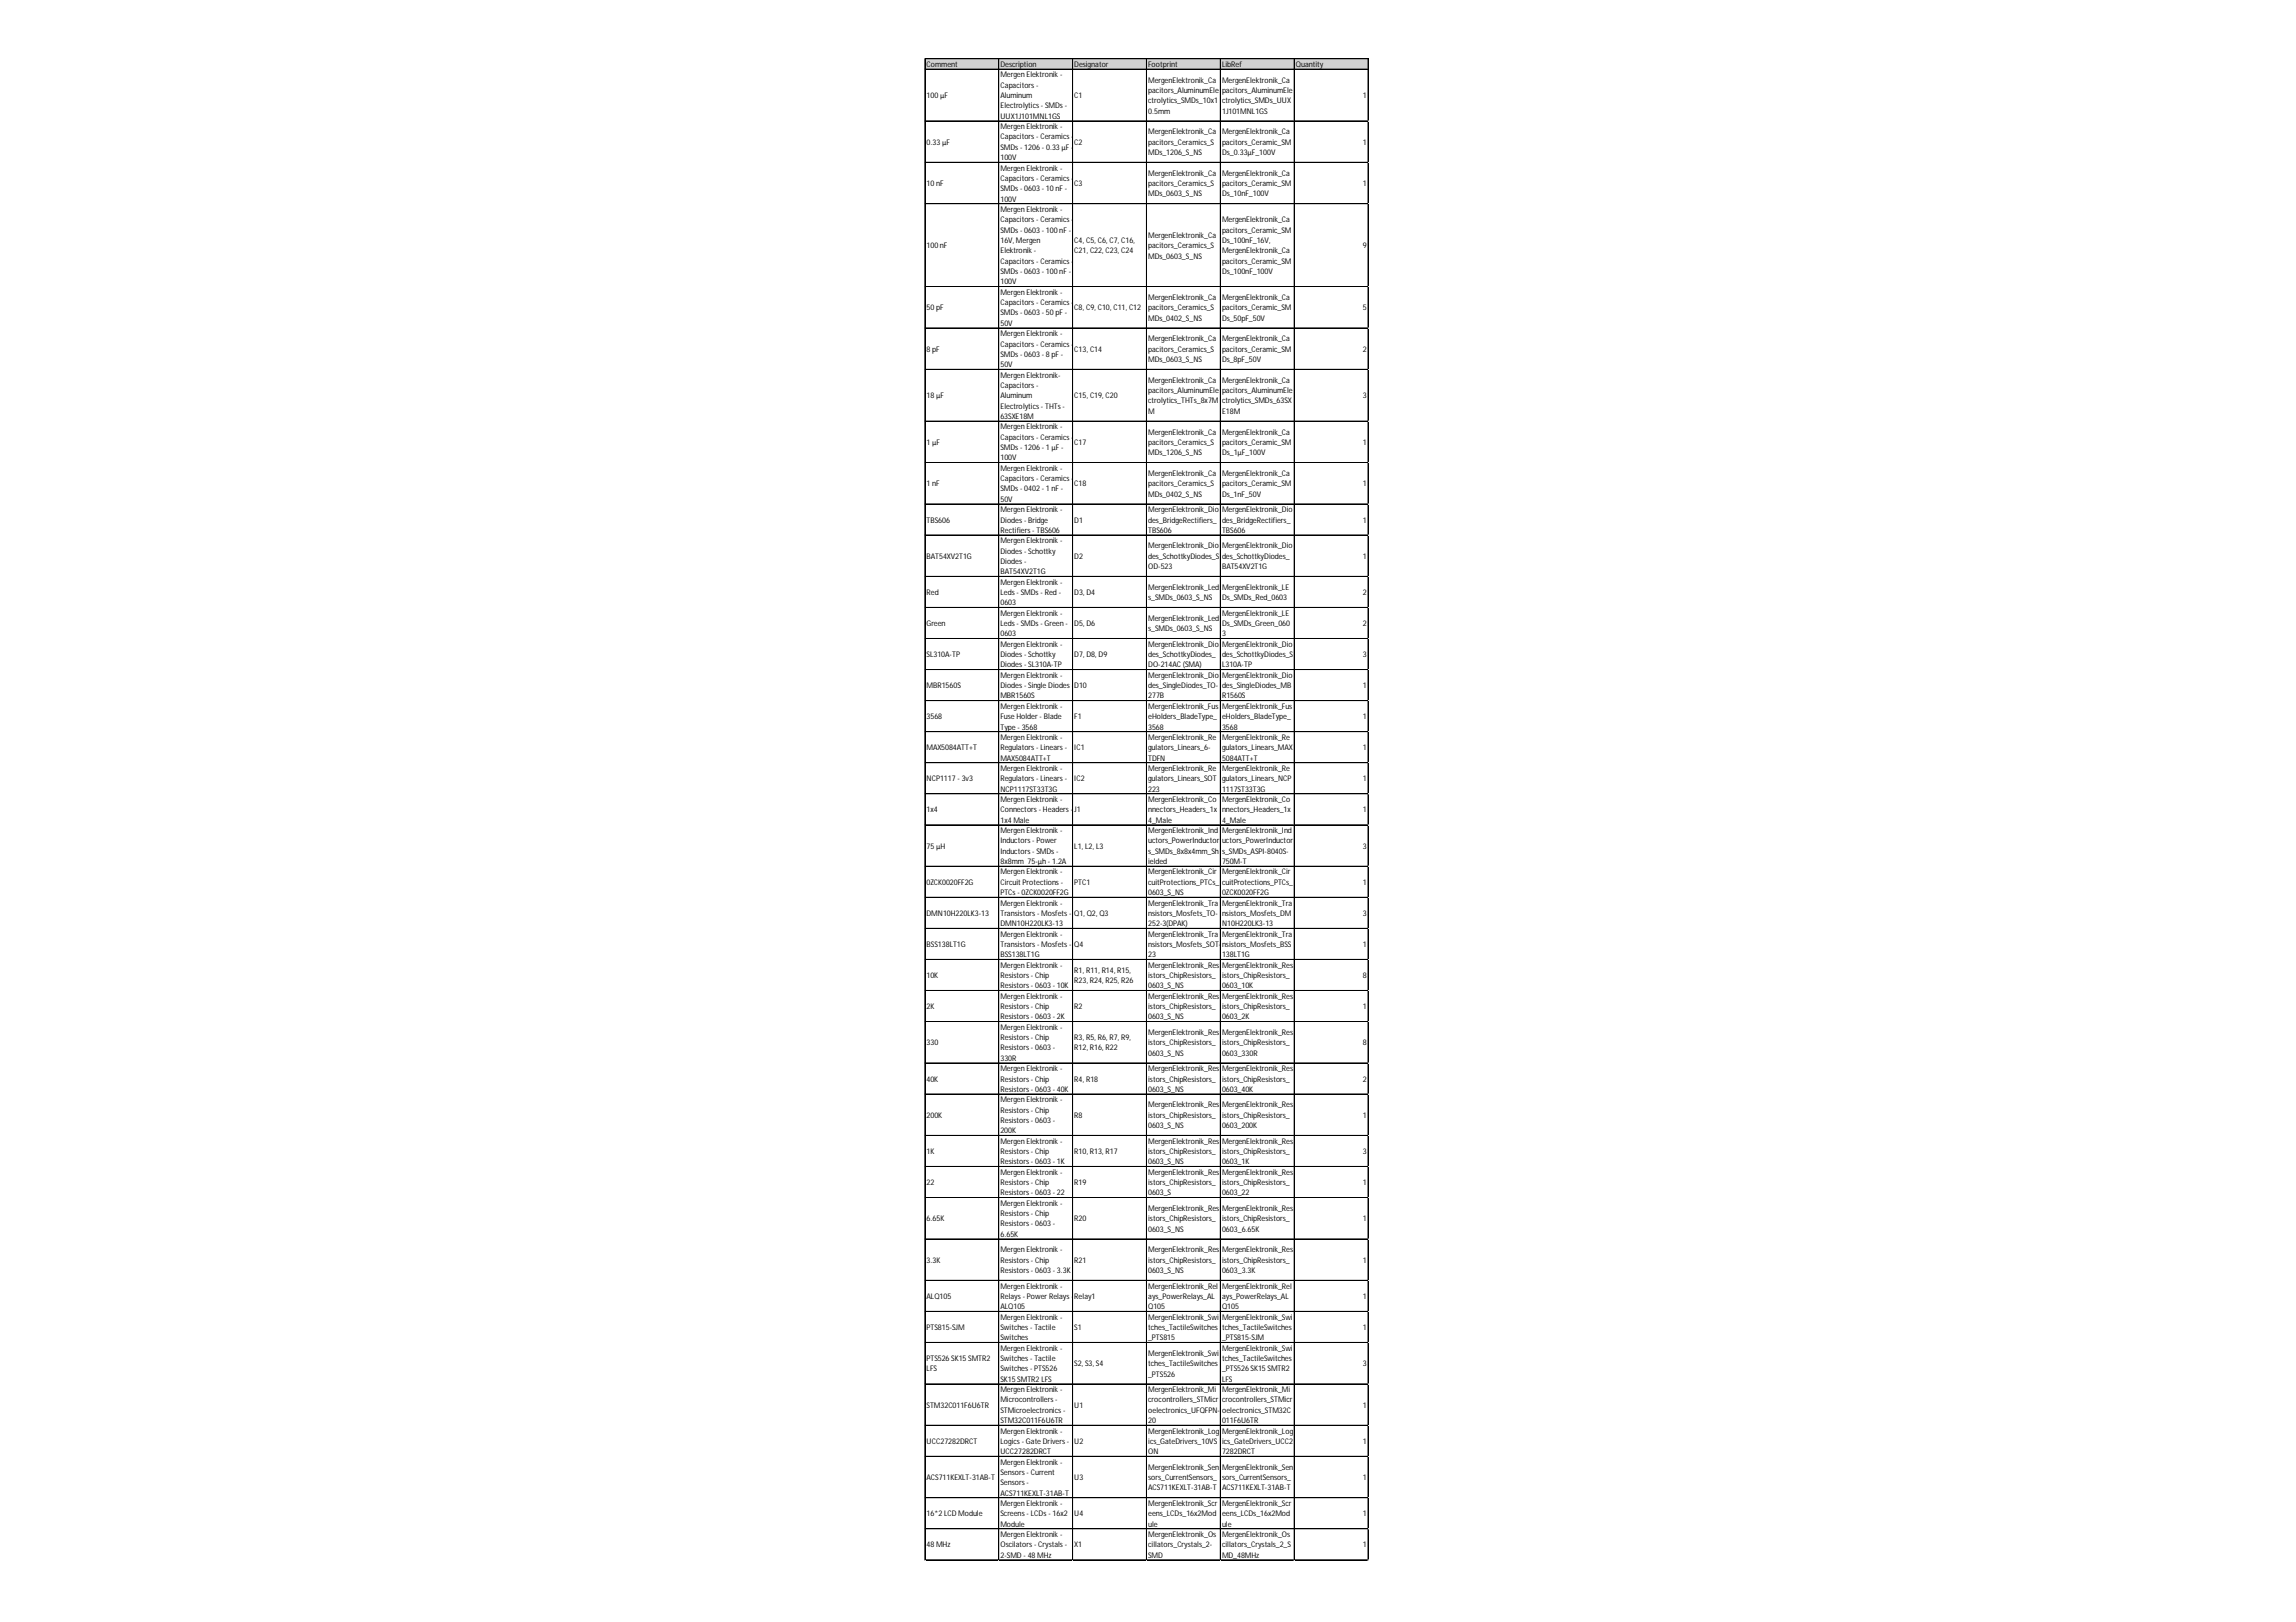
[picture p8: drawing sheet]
<svg xmlns="http://www.w3.org/2000/svg" width="297mm" height="210mm" viewBox="0 0 297 210" stroke-linecap="round" stroke-linejoin="round" font-family="sans-serif">
<defs><g id="words">
<g font-size="1">
<text x="119.9" y="8.7">Comment</text>
<text x="129.4" y="8.7">Description</text>
<text x="129.4" y="10">Mergen Elektronik-</text>
<text x="129.4" y="11.4">Capacitors -</text>
<text x="139" y="8.7">Designator</text>
<text x="148.5" y="8.7">Footprint</text>
<text x="148.5" y="10.7">MergenElektronik_Ca</text>
<text x="158.1" y="8.7">LibRef</text>
<text x="158.1" y="10.7">MergenElektronik_Ca</text>
<text x="167.7" y="8.7">Quantity</text>
<text x="119.9" y="12.7">100µF</text>
<text x="129.4" y="12.7">Aluminum</text>
<text x="129.4" y="14">Electrolytics -SMDs -</text>
<text x="129.4" y="15.4">UUX1J101MNL1GS</text>
<text x="129.4" y="16.7">Mergen Elektronik-</text>
<text x="139" y="12.7">C1</text>
<text x="148.5" y="12">pacitors_AluminumEle</text>
<text x="148.5" y="13.4">ctrolytics_SMDs_10x1</text>
<text x="148.5" y="14.7">0.5mm</text>
<text x="148.5" y="17.4">MergenElektronik_Ca</text>
<text x="158.1" y="12">pacitors_AluminumEle</text>
<text x="158.1" y="13.4">ctrolytics_SMDs_UUX</text>
<text x="158.1" y="14.7">1J101MNL1GS</text>
<text x="158.1" y="17.4">MergenElektronik_Ca</text>
<text x="176.3" y="12.7">1</text>
<text x="119.9" y="18.7">0.33µF</text>
<text x="129.4" y="18.1">Capacitors - Ceramics -</text>
<text x="129.4" y="19.4">SMDs -1206 -0.33µF-</text>
<text x="129.4" y="20.7">100V</text>
<text x="129.4" y="22.1">Mergen Elektronik-</text>
<text x="129.4" y="23.4">Capacitors - Ceramics -</text>
<text x="139" y="18.7">C2</text>
<text x="148.5" y="18.7">pacitors_Ceramics_S</text>
<text x="148.5" y="20.1">MDs_1206_S_NS</text>
<text x="148.5" y="22.7">MergenElektronik_Ca</text>
<text x="158.1" y="18.7">pacitors_Ceramic_SM</text>
<text x="158.1" y="20.1">Ds_0.33µF_100V</text>
<text x="158.1" y="22.7">MergenElektronik_Ca</text>
<text x="176.3" y="18.7">1</text>
<text x="119.9" y="24.1">10 nF</text>
<text x="129.4" y="24.7">SMDs -0603 -10 nF-</text>
<text x="129.4" y="26.1">100V</text>
<text x="129.4" y="27.4">Mergen Elektronik-</text>
<text x="129.4" y="28.8">Capacitors - Ceramics -</text>
<text x="139" y="24.1">C3</text>
<text x="148.5" y="24.1">pacitors_Ceramics_S</text>
<text x="148.5" y="25.4">MDs_0603_S_NS</text>
<text x="158.1" y="24.1">pacitors_Ceramic_SM</text>
<text x="158.1" y="25.4">Ds_10nF_100V</text>
<text x="158.1" y="28.8">MergenElektronik_Ca</text>
<text x="176.3" y="24.1">1</text>
<text x="119.9" y="32.1">100 nF</text>
<text x="129.4" y="30.1">SMDs -0603 -100 nF-</text>
<text x="129.4" y="31.4">16V, Mergen</text>
<text x="129.4" y="32.8">Elektronik-</text>
<text x="129.4" y="34.1">Capacitors - Ceramics -</text>
<text x="129.4" y="35.5">SMDs -0603 -100 nF-</text>
<text x="139" y="31.4">C4, C5, C6, C7, C16,</text>
<text x="139" y="32.8">C21, C22, C23, C24</text>
<text x="148.5" y="30.8">MergenElektronik_Ca</text>
<text x="148.5" y="32.1">pacitors_Ceramics_S</text>
<text x="148.5" y="33.5">MDs_0603_S_NS</text>
<text x="158.1" y="30.1">pacitors_Ceramic_SM</text>
<text x="158.1" y="31.4">Ds_100nF_16V,</text>
<text x="158.1" y="32.8">MergenElektronik_Ca</text>
<text x="158.1" y="34.1">pacitors_Ceramic_SM</text>
<text x="158.1" y="35.5">Ds_100nF_100V</text>
<text x="176.3" y="32.1">9</text>
<text x="119.9" y="40.2">50 pF</text>
<text x="129.4" y="36.8">100V</text>
<text x="129.4" y="38.1">Mergen Elektronik-</text>
<text x="129.4" y="39.5">Capacitors - Ceramics -</text>
<text x="129.4" y="40.8">SMDs -0603 -50 pF-</text>
<text x="139" y="40.2">C8, C9, C10, C11, C12</text>
<text x="148.5" y="38.8">MergenElektronik_Ca</text>
<text x="148.5" y="40.2">pacitors_Ceramics_S</text>
<text x="148.5" y="41.5">MDs_0402_S_NS</text>
<text x="158.1" y="38.8">MergenElektronik_Ca</text>
<text x="158.1" y="40.2">pacitors_Ceramic_SM</text>
<text x="158.1" y="41.5">Ds_50pF_50V</text>
<text x="176.3" y="40.2">5</text>
<text x="119.9" y="45.5">8 pF</text>
<text x="129.4" y="42.2">50V</text>
<text x="129.4" y="43.5">Mergen Elektronik-</text>
<text x="129.4" y="44.8">Capacitors - Ceramics -</text>
<text x="129.4" y="46.2">SMDs -0603 -8 pF-</text>
<text x="129.4" y="47.5">50V</text>
<text x="139" y="45.5">C13, C14</text>
<text x="148.5" y="44.2">MergenElektronik_Ca</text>
<text x="148.5" y="45.5">pacitors_Ceramics_S</text>
<text x="148.5" y="46.9">MDs_0603_S_NS</text>
<text x="158.1" y="44.2">MergenElektronik_Ca</text>
<text x="158.1" y="45.5">pacitors_Ceramic_SM</text>
<text x="158.1" y="46.9">Ds_8pF_50V</text>
<text x="176.3" y="45.5">2</text>
<text x="119.9" y="51.5">18µF</text>
<text x="129.4" y="48.9">Mergen Elektronik-</text>
<text x="129.4" y="50.2">Capacitors -</text>
<text x="129.4" y="51.5">Aluminum</text>
<text x="129.4" y="52.9">Electrolytics - THTs -</text>
<text x="139" y="51.5">C15, C19, C20</text>
<text x="148.5" y="49.5">MergenElektronik_Ca</text>
<text x="148.5" y="50.9">pacitors_AluminumEle</text>
<text x="148.5" y="52.2">ctrolytics_THTs_8x7M</text>
<text x="148.5" y="53.6">M</text>
<text x="158.1" y="49.5">MergenElektronik_Ca</text>
<text x="158.1" y="50.9">pacitors_AluminumEle</text>
<text x="158.1" y="52.2">ctrolytics_SMDs_63SX</text>
<text x="158.1" y="53.6">E18M</text>
<text x="176.3" y="51.5">3</text>
<text x="119.9" y="57.6">1 µF</text>
<text x="129.4" y="54.2">63SXE18M</text>
<text x="129.4" y="55.6">Mergen Elektronik-</text>
<text x="129.4" y="56.9">Capacitors - Ceramics -</text>
<text x="129.4" y="58.2">SMDs -1206 -1 µF-</text>
<text x="129.4" y="59.6">100V</text>
<text x="139" y="57.6">C17</text>
<text x="148.5" y="56.2">MergenElektronik_Ca</text>
<text x="148.5" y="57.6">pacitors_Ceramics_S</text>
<text x="148.5" y="58.9">MDs_1206_S_NS</text>
<text x="158.1" y="56.2">MergenElektronik_Ca</text>
<text x="158.1" y="57.6">pacitors_Ceramic_SM</text>
<text x="158.1" y="58.9">Ds_1µF_100V</text>
<text x="176.3" y="57.6">1</text>
<text x="119.9" y="62.9">1 nF</text>
<text x="129.4" y="60.9">Mergen Elektronik-</text>
<text x="129.4" y="62.3">Capacitors - Ceramics -</text>
<text x="129.4" y="63.6">SMDs -0402 -1 nF-</text>
<text x="129.4" y="64.9">50V</text>
<text x="139" y="62.9">C18</text>
<text x="148.5" y="61.6">MergenElektronik_Ca</text>
<text x="148.5" y="62.9">pacitors_Ceramics_S</text>
<text x="148.5" y="64.3">MDs_0402_S_NS</text>
<text x="158.1" y="61.6">MergenElektronik_Ca</text>
<text x="158.1" y="62.9">pacitors_Ceramic_SM</text>
<text x="158.1" y="64.3">Ds_1nF_50V</text>
<text x="176.3" y="62.9">1</text>
<text x="119.9" y="67.6">TBS606</text>
<text x="129.4" y="66.3">Mergen Elektronik-</text>
<text x="129.4" y="67.6">Diodes - Bridge</text>
<text x="129.4" y="69">Rectifiers - TBS606</text>
<text x="129.4" y="70.3">Mergen Elektronik-</text>
<text x="129.4" y="71.6">Diodes -Schottky</text>
<text x="139" y="67.6">D1</text>
<text x="148.5" y="66.3">MergenElektronik_Dio</text>
<text x="148.5" y="67.6">des_BridgeRectifiers_</text>
<text x="148.5" y="69">TBS606</text>
<text x="148.5" y="71">MergenElektronik_Dio</text>
<text x="158.1" y="66.3">MergenElektronik_Dio</text>
<text x="158.1" y="67.6">des_BridgeRectifiers_</text>
<text x="158.1" y="69">TBS606</text>
<text x="158.1" y="71">MergenElektronik_Dio</text>
<text x="176.3" y="67.6">1</text>
<text x="119.9" y="72.3">BAT54XV2T1G</text>
<text x="119.9" y="77">Red</text>
<text x="129.4" y="73">Diodes -</text>
<text x="129.4" y="74.3">BAT54XV2T1G</text>
<text x="129.4" y="75.7">Mergen Elektronik-</text>
<text x="129.4" y="77">Leds -SMDs - Red -</text>
<text x="139" y="72.3">D2</text>
<text x="139" y="77">D3, D4</text>
<text x="148.5" y="72.3">des_SchottkyDiodes_S</text>
<text x="148.5" y="73.6">OD-523</text>
<text x="148.5" y="76.3">MergenElektronik_Led</text>
<text x="148.5" y="77.7">s_SMDs_0603_S_NS</text>
<text x="158.1" y="72.3">des_SchottkyDiodes_</text>
<text x="158.1" y="73.6">BAT54XV2T1G</text>
<text x="158.1" y="76.3">MergenElektronik_LE</text>
<text x="158.1" y="77.7">Ds_SMDs_Red_0603</text>
<text x="176.3" y="72.3">1</text>
<text x="176.3" y="77">2</text>
<text x="119.9" y="81">Green</text>
<text x="129.4" y="78.3">0603</text>
<text x="129.4" y="79.7">Mergen Elektronik-</text>
<text x="129.4" y="81">Leds -SMDs -Green -</text>
<text x="129.4" y="82.4">0603</text>
<text x="129.4" y="83.7">Mergen Elektronik-</text>
<text x="139" y="81">D5, D6</text>
<text x="148.5" y="80.3">MergenElektronik_Led</text>
<text x="148.5" y="81.7">s_SMDs_0603_S_NS</text>
<text x="148.5" y="83.7">MergenElektronik_Dio</text>
<text x="158.1" y="79.7">MergenElektronik_LE</text>
<text x="158.1" y="81">Ds_SMDs_Green_060</text>
<text x="158.1" y="82.4">3</text>
<text x="158.1" y="83.7">MergenElektronik_Dio</text>
<text x="176.3" y="81">2</text>
<text x="119.9" y="85">SL310A-TP</text>
<text x="119.9" y="89.1">MBR1560S</text>
<text x="129.4" y="85">Diodes -Schottky</text>
<text x="129.4" y="86.4">Diodes -SL310A-TP</text>
<text x="129.4" y="87.7">Mergen Elektronik-</text>
<text x="129.4" y="89.1">Diodes -Single Diodes -</text>
<text x="139" y="85">D7, D8, D9</text>
<text x="139" y="89.1">D10</text>
<text x="148.5" y="85">des_SchottkyDiodes_</text>
<text x="148.5" y="86.4">DO-214AC(SMA)</text>
<text x="148.5" y="87.7">MergenElektronik_Dio</text>
<text x="148.5" y="89.1">des_SingleDiodes_TO-</text>
<text x="158.1" y="85">des_SchottkyDiodes_S</text>
<text x="158.1" y="86.4">L310A-TP</text>
<text x="158.1" y="87.7">MergenElektronik_Dio</text>
<text x="158.1" y="89.1">des_SingleDiodes_MB</text>
<text x="176.3" y="85">3</text>
<text x="176.3" y="89.1">1</text>
<text x="119.9" y="93.1">3568</text>
<text x="129.4" y="90.4">MBR1560S</text>
<text x="129.4" y="91.7">Mergen Elektronik-</text>
<text x="129.4" y="93.1">Fuse Holder- Blade</text>
<text x="129.4" y="94.4">Type -3568</text>
<text x="129.4" y="95.8">Mergen Elektronik-</text>
<text x="139" y="93.1">F1</text>
<text x="148.5" y="90.4">277B</text>
<text x="148.5" y="91.7">MergenElektronik_Fus</text>
<text x="148.5" y="93.1">eHolders_BladeType_</text>
<text x="148.5" y="94.4">3568</text>
<text x="148.5" y="95.8">MergenElektronik_Re</text>
<text x="158.1" y="90.4">R1560S</text>
<text x="158.1" y="91.7">MergenElektronik_Fus</text>
<text x="158.1" y="93.1">eHolders_BladeType_</text>
<text x="158.1" y="94.4">3568</text>
<text x="158.1" y="95.8">MergenElektronik_Re</text>
<text x="176.3" y="93.1">1</text>
<text x="119.9" y="97.1">MAX5084ATT+T</text>
<text x="119.9" y="101.1">NCP1117 -3v3</text>
<text x="129.4" y="97.1">Regulators - Linears -</text>
<text x="129.4" y="98.4">MAX5084ATT+T</text>
<text x="129.4" y="99.8">Mergen Elektronik-</text>
<text x="129.4" y="101.1">Regulators - Linears -</text>
<text x="139" y="97.1">IC1</text>
<text x="139" y="101.1">IC2</text>
<text x="148.5" y="97.1">gulators_Linears_6-</text>
<text x="148.5" y="98.4">TDFN</text>
<text x="148.5" y="99.8">MergenElektronik_Re</text>
<text x="148.5" y="101.1">gulators_Linears_SOT</text>
<text x="158.1" y="97.1">gulators_Linears_MAX</text>
<text x="158.1" y="98.4">5084ATT+T</text>
<text x="158.1" y="99.8">MergenElektronik_Re</text>
<text x="158.1" y="101.1">gulators_Linears_NCP</text>
<text x="176.3" y="97.1">1</text>
<text x="176.3" y="101.1">1</text>
<text x="119.9" y="105.1">1x4</text>
<text x="129.4" y="102.4">NCP1117ST33T3G</text>
<text x="129.4" y="103.8">Mergen Elektronik-</text>
<text x="129.4" y="105.1">Connectors -Headers -</text>
<text x="129.4" y="106.5">1x4 Male</text>
<text x="129.4" y="107.8">Mergen Elektronik-</text>
<text x="139" y="105.1">J1</text>
<text x="148.5" y="102.4">223</text>
<text x="148.5" y="103.8">MergenElektronik_Co</text>
<text x="148.5" y="105.1">nnectors_Headers_1x</text>
<text x="148.5" y="106.5">4_Male</text>
<text x="148.5" y="107.8">MergenElektronik_Ind</text>
<text x="158.1" y="102.4">1117ST33T3G</text>
<text x="158.1" y="103.8">MergenElektronik_Co</text>
<text x="158.1" y="105.1">nnectors_Headers_1x</text>
<text x="158.1" y="106.5">4_Male</text>
<text x="158.1" y="107.8">MergenElektronik_Ind</text>
<text x="176.3" y="105.1">1</text>
<text x="119.9" y="109.8">75µH</text>
<text x="129.4" y="109.1">Inductors -Power</text>
<text x="129.4" y="110.5">Inductors -SMDs -</text>
<text x="129.4" y="111.8">8x8mm 75-µh- 1.2A</text>
<text x="129.4" y="113.2">Mergen Elektronik-</text>
<text x="139" y="109.8">L1, L2, L3</text>
<text x="148.5" y="109.1">uctors_PowerInductor</text>
<text x="148.5" y="110.5">s_SMDs_8x8x4mm_Sh</text>
<text x="148.5" y="111.8">ielded</text>
<text x="148.5" y="113.2">MergenElektronik_Cir</text>
<text x="158.1" y="109.1">uctors_PowerInductor</text>
<text x="158.1" y="110.5">s_SMDs_ASPI-8040S-</text>
<text x="158.1" y="111.8">750M-T</text>
<text x="158.1" y="113.2">MergenElektronik_Cir</text>
<text x="176.3" y="109.8">3</text>
<text x="119.9" y="114.5">0ZCK0020FF2G</text>
<text x="119.9" y="118.5">DMN10H220LK3-13</text>
<text x="129.4" y="114.5">Circuit Protections -</text>
<text x="129.4" y="115.8">PTCs -0ZCK0020FF2G</text>
<text x="129.4" y="117.2">Mergen Elektronik-</text>
<text x="129.4" y="118.5">Transistors -Mosfets -</text>
<text x="129.4" y="119.9">DMN10H220LK3-13</text>
<text x="139" y="114.5">PTC1</text>
<text x="139" y="118.5">Q1, Q2, Q3</text>
<text x="148.5" y="114.5">cuitProtections_PTCs_</text>
<text x="148.5" y="115.8">0603_S_NS</text>
<text x="148.5" y="117.2">MergenElektronik_Tra</text>
<text x="148.5" y="118.5">nsistors_Mosfets_TO-</text>
<text x="148.5" y="119.9">252-3(DPAK)</text>
<text x="158.1" y="114.5">cuitProtections_PTCs_</text>
<text x="158.1" y="115.8">0ZCK0020FF2G</text>
<text x="158.1" y="117.2">MergenElektronik_Tra</text>
<text x="158.1" y="118.5">nsistors_Mosfets_DM</text>
<text x="158.1" y="119.9">N10H220LK3-13</text>
<text x="176.3" y="114.5">1</text>
<text x="176.3" y="118.5">3</text>
<text x="119.9" y="122.5">BSS138LT1G</text>
<text x="129.4" y="121.2">Mergen Elektronik-</text>
<text x="129.4" y="122.5">Transistors -Mosfets -</text>
<text x="129.4" y="123.9">BSS138LT1G</text>
<text x="129.4" y="125.2">Mergen Elektronik-</text>
<text x="139" y="122.5">Q4</text>
<text x="139" y="125.9">R1, R11, R14, R15,</text>
<text x="148.5" y="121.2">MergenElektronik_Tra</text>
<text x="148.5" y="122.5">nsistors_Mosfets_SOT-</text>
<text x="148.5" y="123.9">23</text>
<text x="148.5" y="125.2">MergenElektronik_Res</text>
<text x="158.1" y="121.2">MergenElektronik_Tra</text>
<text x="158.1" y="122.5">nsistors_Mosfets_BSS</text>
<text x="158.1" y="123.9">138LT1G</text>
<text x="158.1" y="125.2">MergenElektronik_Res</text>
<text x="176.3" y="122.5">1</text>
<text x="119.9" y="126.6">10K</text>
<text x="119.9" y="130.6">2K</text>
<text x="129.4" y="126.6">Resistors - Chip</text>
<text x="129.4" y="127.9">Resistors - 0603 -10K</text>
<text x="129.4" y="129.2">Mergen Elektronik-</text>
<text x="129.4" y="130.6">Resistors - Chip</text>
<text x="129.4" y="131.9">Resistors - 0603 -2K</text>
<text x="139" y="127.2">R23, R24, R25, R26</text>
<text x="139" y="130.6">R2</text>
<text x="148.5" y="126.6">istors_ChipResistors_</text>
<text x="148.5" y="127.9">0603_S_NS</text>
<text x="148.5" y="129.2">MergenElektronik_Res</text>
<text x="148.5" y="130.6">istors_ChipResistors_</text>
<text x="148.5" y="131.9">0603_S_NS</text>
<text x="158.1" y="126.6">istors_ChipResistors_</text>
<text x="158.1" y="127.9">0603_10K</text>
<text x="158.1" y="129.2">MergenElektronik_Res</text>
<text x="158.1" y="130.6">istors_ChipResistors_</text>
<text x="158.1" y="131.9">0603_2K</text>
<text x="176.3" y="126.6">8</text>
<text x="176.3" y="130.6">1</text>
<text x="119.9" y="135.3">330</text>
<text x="129.4" y="133.3">Mergen Elektronik-</text>
<text x="129.4" y="134.6">Resistors - Chip</text>
<text x="129.4" y="135.9">Resistors - 0603 -</text>
<text x="129.4" y="137.3">330R</text>
<text x="139" y="134.6">R3, R5, R6, R7, R9,</text>
<text x="139" y="135.9">R12, R16, R22</text>
<text x="148.5" y="133.9">MergenElektronik_Res</text>
<text x="148.5" y="135.3">istors_ChipResistors_</text>
<text x="148.5" y="136.6">0603_S_NS</text>
<text x="158.1" y="133.9">MergenElektronik_Res</text>
<text x="158.1" y="135.3">istors_ChipResistors_</text>
<text x="158.1" y="136.6">0603_330R</text>
<text x="176.3" y="135.3">8</text>
<text x="119.9" y="140">40K</text>
<text x="129.4" y="138.6">Mergen Elektronik-</text>
<text x="129.4" y="140">Resistors - Chip</text>
<text x="129.4" y="141.3">Resistors - 0603 -40K</text>
<text x="129.4" y="142.6">Mergen Elektronik-</text>
<text x="129.4" y="144">Resistors - Chip</text>
<text x="139" y="140">R4, R18</text>
<text x="148.5" y="138.6">MergenElektronik_Res</text>
<text x="148.5" y="140">istors_ChipResistors_</text>
<text x="148.5" y="141.3">0603_S_NS</text>
<text x="148.5" y="143.3">MergenElektronik_Res</text>
<text x="158.1" y="138.6">MergenElektronik_Res</text>
<text x="158.1" y="140">istors_ChipResistors_</text>
<text x="158.1" y="141.3">0603_40K</text>
<text x="158.1" y="143.3">MergenElektronik_Res</text>
<text x="176.3" y="140">2</text>
<text x="119.9" y="144.6">200K</text>
<text x="119.9" y="149.3">1K</text>
<text x="129.4" y="145.3">Resistors - 0603 -</text>
<text x="129.4" y="146.7">200K</text>
<text x="129.4" y="148">Mergen Elektronik-</text>
<text x="129.4" y="149.3">Resistors - Chip</text>
<text x="139" y="144.6">R8</text>
<text x="139" y="149.3">R10, R13, R17</text>
<text x="148.5" y="144.6">istors_ChipResistors_</text>
<text x="148.5" y="146">0603_S_NS</text>
<text x="148.5" y="148">MergenElektronik_Res</text>
<text x="148.5" y="149.3">istors_ChipResistors_</text>
<text x="158.1" y="144.6">istors_ChipResistors_</text>
<text x="158.1" y="146">0603_200K</text>
<text x="158.1" y="148">MergenElektronik_Res</text>
<text x="158.1" y="149.3">istors_ChipResistors_</text>
<text x="176.3" y="144.6">1</text>
<text x="176.3" y="149.3">3</text>
<text x="119.9" y="153.4">22</text>
<text x="129.4" y="150.7">Resistors - 0603 -1K</text>
<text x="129.4" y="152">Mergen Elektronik-</text>
<text x="129.4" y="153.4">Resistors - Chip</text>
<text x="129.4" y="154.7">Resistors - 0603 -22</text>
<text x="139" y="153.4">R19</text>
<text x="148.5" y="150.7">0603_S_NS</text>
<text x="148.5" y="152">MergenElektronik_Res</text>
<text x="148.5" y="153.4">istors_ChipResistors_</text>
<text x="148.5" y="154.7">0603_S</text>
<text x="158.1" y="150.7">0603_1K</text>
<text x="158.1" y="152">MergenElektronik_Res</text>
<text x="158.1" y="153.4">istors_ChipResistors_</text>
<text x="158.1" y="154.7">0603_22</text>
<text x="176.3" y="153.4">1</text>
<text x="119.9" y="158">6.65K</text>
<text x="129.4" y="156">Mergen Elektronik-</text>
<text x="129.4" y="157.4">Resistors - Chip</text>
<text x="129.4" y="158.7">Resistors - 0603 -</text>
<text x="129.4" y="160.1">6.65K</text>
<text x="139" y="158">R20</text>
<text x="148.5" y="156.7">MergenElektronik_Res</text>
<text x="148.5" y="158">istors_ChipResistors_</text>
<text x="148.5" y="159.4">0603_S_NS</text>
<text x="158.1" y="156.7">MergenElektronik_Res</text>
<text x="158.1" y="158">istors_ChipResistors_</text>
<text x="158.1" y="159.4">0603_6.65K</text>
<text x="176.3" y="158">1</text>
<text x="119.9" y="163.4">3.3K</text>
<text x="129.4" y="162.1">Mergen Elektronik-</text>
<text x="129.4" y="163.4">Resistors - Chip</text>
<text x="129.4" y="164.7">Resistors - 0603 -3.3K</text>
<text x="129.4" y="166.8">Mergen Elektronik-</text>
<text x="139" y="163.4">R21</text>
<text x="148.5" y="162.1">MergenElektronik_Res</text>
<text x="148.5" y="163.4">istors_ChipResistors_</text>
<text x="148.5" y="164.7">0603_S_NS</text>
<text x="148.5" y="166.8">MergenElektronik_Rel</text>
<text x="158.1" y="162.1">MergenElektronik_Res</text>
<text x="158.1" y="163.4">istors_ChipResistors_</text>
<text x="158.1" y="164.7">0603_3.3K</text>
<text x="158.1" y="166.8">MergenElektronik_Rel</text>
<text x="176.3" y="163.4">1</text>
<text x="119.9" y="168.1">ALQ105</text>
<text x="119.9" y="172.1">PTS815-SJM</text>
<text x="129.4" y="168.1">Relays -PowerRelays -</text>
<text x="129.4" y="169.4">ALQ105</text>
<text x="129.4" y="170.8">Mergen Elektronik-</text>
<text x="129.4" y="172.1">Switches - Tactile</text>
<text x="129.4" y="173.5">Switches</text>
<text x="139" y="168.1">Relay1</text>
<text x="139" y="172.1">S1</text>
<text x="148.5" y="168.1">ays_PowerRelays_AL</text>
<text x="148.5" y="169.4">Q105</text>
<text x="148.5" y="170.8">MergenElektronik_Swi</text>
<text x="148.5" y="172.1">tches_TactileSwitches</text>
<text x="148.5" y="173.5">_PTS815</text>
<text x="158.1" y="168.1">ays_PowerRelays_AL</text>
<text x="158.1" y="169.4">Q105</text>
<text x="158.1" y="170.8">MergenElektronik_Swi</text>
<text x="158.1" y="172.1">tches_TactileSwitches</text>
<text x="158.1" y="173.5">_PTS815-SJM</text>
<text x="176.3" y="168.1">1</text>
<text x="176.3" y="172.1">1</text>
<text x="119.9" y="176.1">PTS526 SK15 SMTR2</text>
<text x="119.9" y="177.5">LFS</text>
<text x="129.4" y="174.8">Mergen Elektronik-</text>
<text x="129.4" y="176.1">Switches - Tactile</text>
<text x="129.4" y="177.5">Switches -PTS526</text>
<text x="129.4" y="178.8">SK15 SMTR2 LFS</text>
<text x="139" y="176.8">S2, S3, S4</text>
<text x="148.5" y="175.5">MergenElektronik_Swi</text>
<text x="148.5" y="176.8">tches_TactileSwitches</text>
<text x="148.5" y="178.1">_PTS526</text>
<text x="158.1" y="174.8">MergenElektronik_Swi</text>
<text x="158.1" y="176.1">tches_TactileSwitches</text>
<text x="158.1" y="177.5">_PTS526 SK15 SMTR2</text>
<text x="158.1" y="178.8">LFS</text>
<text x="176.3" y="176.8">3</text>
<text x="119.9" y="182.2">STM32C011F6U6TR</text>
<text x="129.4" y="180.2">Mergen Elektronik-</text>
<text x="129.4" y="181.5">Microcontrollers -</text>
<text x="129.4" y="182.8">STMicroelectronics -</text>
<text x="129.4" y="184.2">STM32C011F6U6TR</text>
<text x="129.4" y="185.5">Mergen Elektronik-</text>
<text x="139" y="182.2">U1</text>
<text x="148.5" y="180.2">MergenElektronik_Mi</text>
<text x="148.5" y="181.5">crocontrollers_STMicr</text>
<text x="148.5" y="182.8">oelectronics_UFQFPN-</text>
<text x="148.5" y="184.2">20</text>
<text x="148.5" y="185.5">MergenElektronik_Log</text>
<text x="158.1" y="180.2">MergenElektronik_Mi</text>
<text x="158.1" y="181.5">crocontrollers_STMicr</text>
<text x="158.1" y="182.8">oelectronics_STM32C</text>
<text x="158.1" y="184.2">011F6U6TR</text>
<text x="158.1" y="185.5">MergenElektronik_Log</text>
<text x="176.3" y="182.2">1</text>
<text x="119.9" y="186.8">UCC27282DRCT</text>
<text x="119.9" y="191.5">ACS711KEXLT-31AB-T</text>
<text x="129.4" y="186.8">Logics -Gate Drivers -</text>
<text x="129.4" y="188.2">UCC27282DRCT</text>
<text x="129.4" y="189.5">Mergen Elektronik-</text>
<text x="129.4" y="190.9">Sensors - Current</text>
<text x="139" y="186.8">U2</text>
<text x="139" y="191.5">U3</text>
<text x="148.5" y="186.8">ics_GateDrivers_10VS</text>
<text x="148.5" y="188.2">ON</text>
<text x="148.5" y="190.2">MergenElektronik_Sen</text>
<text x="148.5" y="191.5">sors_CurrentSensors_</text>
<text x="158.1" y="186.8">ics_GateDrivers_UCC2</text>
<text x="158.1" y="188.2">7282DRCT</text>
<text x="158.1" y="190.2">MergenElektronik_Sen</text>
<text x="158.1" y="191.5">sors_CurrentSensors_</text>
<text x="176.3" y="186.8">1</text>
<text x="176.3" y="191.5">1</text>
<text x="119.9" y="196.2">16*2 LCD Module</text>
<text x="129.4" y="192.2">Sensors -</text>
<text x="129.4" y="193.5">ACS711KEXLT-31AB-T</text>
<text x="129.4" y="194.9">Mergen Elektronik-</text>
<text x="129.4" y="196.2">Screens - LCDs -16x2</text>
<text x="129.4" y="197.6">Module</text>
<text x="139" y="196.2">U4</text>
<text x="148.5" y="192.9">ACS711KEXLT-31AB-T</text>
<text x="148.5" y="194.9">MergenElektronik_Scr</text>
<text x="148.5" y="196.2">eens_LCDs_16x2Mod</text>
<text x="148.5" y="197.6">ule</text>
<text x="158.1" y="192.9">ACS711KEXLT-31AB-T</text>
<text x="158.1" y="194.9">MergenElektronik_Scr</text>
<text x="158.1" y="196.2">eens_LCDs_16x2Mod</text>
<text x="158.1" y="197.6">ule</text>
<text x="176.3" y="196.2">1</text>
<text x="119.9" y="200.2">48 MHz</text>
<text x="129.4" y="198.9">Mergen Elektronik-</text>
<text x="129.4" y="200.2">Oscilators - Crystals -</text>
<text x="129.4" y="201.6">2-SMD -48 MHz</text>
<text x="139" y="200.2">X1</text>
<text x="148.5" y="198.9">MergenElektronik_Os</text>
<text x="148.5" y="200.2">cillators_Crystals_2-</text>
<text x="148.5" y="201.6">SMD</text>
<text x="158.1" y="198.9">MergenElektronik_Os</text>
<text x="158.1" y="200.2">cillators_Crystals_2_S</text>
<text x="158.1" y="201.6">MD_48MHz</text>
<text x="176.3" y="200.2">1</text>
</g>
</g></defs>
<path d="M119.7 7.6h57.4v1.4h-57.4z" fill="#d3d3d3"/>
<g fill="none" stroke="#000" stroke-width=".13">
<path d="M119.7 7.6v194.3M119.7 7.6h57.3M119.7 8.9h57.3M119.7 15.6h57.3M129.2 7.7v194.2M138.8 7.7v194.2M148.3 7.7v194.2M157.9 7.7v194.2M167.4 7.7v194.2M167.5 7.7v194.2M177 7.7v194.2M119.7 21h57.3"/>
<path d="M119.7 26.4h57.3M119.7 37.1h57.3M119.7 42.4h57.3M119.7 42.5h57.3M119.7 47.8h57.3M119.7 54.5h57.3M119.7 59.9h57.3M119.7 65.2h57.3M119.7 69.2h57.3M119.7 69.3h57.3M119.7 74.6h57.3M119.7 78.6h57.3"/>
<path d="M119.7 82.6h57.3M119.7 82.7h57.3M119.7 86.6h57.3M119.7 86.7h57.3M119.7 90.7h57.3M119.7 94.7h57.3M119.7 98.7h57.3M119.7 102.7h57.3M119.7 106.7h57.3M119.7 106.8h57.3M119.7 112.1h57.3M119.7 116.1h57.3"/>
<path d="M119.7 120.1h57.3M119.7 120.2h57.3M119.7 124.2h57.3M119.7 128.2h57.3M119.7 132.2h57.3M119.7 137.6h57.3M119.7 141.6h57.3M119.7 146.9h57.3M119.7 147h57.3M119.7 150.9h57.3M119.7 151h57.3M119.7 155h57.3"/>
<path d="M119.7 160.3h57.3M119.7 160.4h57.3M119.7 165.7h57.3M119.7 169.7h57.3M119.7 173.7h57.3M119.7 173.8h57.3M119.7 179.1h57.3M119.7 184.4h57.3M119.7 184.5h57.3M119.7 188.5h57.3M119.7 193.8h57.3M119.7 197.8h57.3"/>
<path d="M119.7 197.9h57.3M119.7 201.9h57.3"/>
</g>
<path d="M119.7 201.9v.1" fill="none" stroke="#d4d4d4" stroke-width=".13"/>
<path d="M119.7 201.9v.1z" fill="#d4d4d4"/>
<path d="M129.2 201.9v.1" fill="none" stroke="#d4d4d4" stroke-width=".13"/>
<path d="M129.2 201.9l.1 .1z" fill="#d4d4d4"/>
<path d="M138.8 201.9v.1" fill="none" stroke="#d4d4d4" stroke-width=".13"/>
<path d="M138.8 201.9v.1z" fill="#d4d4d4"/>
<path d="M148.3 201.9v.1" fill="none" stroke="#d4d4d4" stroke-width=".13"/>
<path d="M148.3 201.9l.1 .1z" fill="#d4d4d4"/>
<path d="M157.9 201.9v.1" fill="none" stroke="#d4d4d4" stroke-width=".13"/>
<path d="M157.9 201.9v.1z" fill="#d4d4d4"/>
<path d="M167.4 201.9v.1" fill="none" stroke="#d4d4d4" stroke-width=".13"/>
<path d="M167.4 201.9l.1 .1z" fill="#d4d4d4"/>
<path d="M177 201.9v.1" fill="none" stroke="#d4d4d4" stroke-width=".13"/>
<path d="M177 201.9v.1z" fill="#d4d4d4"/>
<path d="M177 15.6h.1" fill="none" stroke="#d4d4d4" stroke-width=".13"/>
<path d="M177 15.6l.1 .1z" fill="#d4d4d4"/>
<path d="M177 21h.1" fill="none" stroke="#d4d4d4" stroke-width=".13"/>
<path d="M177 21l.1 .1z" fill="#d4d4d4"/>
<path d="M177 26.4h.1" fill="none" stroke="#d4d4d4" stroke-width=".13"/>
<path d="M177 26.4h.1z" fill="#d4d4d4"/>
<path d="M177 37.1h.1" fill="none" stroke="#d4d4d4" stroke-width=".13"/>
<path d="M177 37.1h.1z" fill="#d4d4d4"/>
<path d="M177 42.4h.1" fill="none" stroke="#d4d4d4" stroke-width=".13"/>
<path d="M177 42.4l.1 .1z" fill="#d4d4d4"/>
<path d="M177 47.8h.1" fill="none" stroke="#d4d4d4" stroke-width=".13"/>
<path d="M177 47.8l.1 .1z" fill="#d4d4d4"/>
<path d="M177 54.5h.1" fill="none" stroke="#d4d4d4" stroke-width=".13"/>
<path d="M177 54.5h.1z" fill="#d4d4d4"/>
<path d="M177 59.9h.1" fill="none" stroke="#d4d4d4" stroke-width=".13"/>
<path d="M177 59.9h.1z" fill="#d4d4d4"/>
<path d="M177 65.2h.1" fill="none" stroke="#d4d4d4" stroke-width=".13"/>
<path d="M177 65.2l.1 .1z" fill="#d4d4d4"/>
<path d="M177 69.2h.1" fill="none" stroke="#d4d4d4" stroke-width=".13"/>
<path d="M177 69.2l.1 .1z" fill="#d4d4d4"/>
<path d="M177 74.6h.1" fill="none" stroke="#d4d4d4" stroke-width=".13"/>
<path d="M177 74.6h.1z" fill="#d4d4d4"/>
<path d="M177 78.6h.1" fill="none" stroke="#d4d4d4" stroke-width=".13"/>
<path d="M177 78.6l.1 .1z" fill="#d4d4d4"/>
<path d="M177 82.6h.1" fill="none" stroke="#d4d4d4" stroke-width=".13"/>
<path d="M177 82.6l.1 .1z" fill="#d4d4d4"/>
<path d="M177 86.6h.1" fill="none" stroke="#d4d4d4" stroke-width=".13"/>
<path d="M177 86.6l.1 .1z" fill="#d4d4d4"/>
<path d="M177 90.7h.1" fill="none" stroke="#d4d4d4" stroke-width=".13"/>
<path d="M177 90.7h.1z" fill="#d4d4d4"/>
<path d="M177 94.7h.1" fill="none" stroke="#d4d4d4" stroke-width=".13"/>
<path d="M177 94.7h.1z" fill="#d4d4d4"/>
<path d="M177 98.7h.1" fill="none" stroke="#d4d4d4" stroke-width=".13"/>
<path d="M177 98.7l.1 .1z" fill="#d4d4d4"/>
<path d="M177 102.7h.1" fill="none" stroke="#d4d4d4" stroke-width=".13"/>
<path d="M177 102.7l.1 .1z" fill="#d4d4d4"/>
<path d="M177 106.7h.1" fill="none" stroke="#d4d4d4" stroke-width=".13"/>
<path d="M177 106.7l.1 .1z" fill="#d4d4d4"/>
<path d="M177 112.1h.1" fill="none" stroke="#d4d4d4" stroke-width=".13"/>
<path d="M177 112.1l.1 .1z" fill="#d4d4d4"/>
<path d="M177 116.1h.1" fill="none" stroke="#d4d4d4" stroke-width=".13"/>
<path d="M177 116.1l.1 .1z" fill="#d4d4d4"/>
<path d="M177 120.1h.1" fill="none" stroke="#d4d4d4" stroke-width=".13"/>
<path d="M177 120.1l.1 .1z" fill="#d4d4d4"/>
<path d="M177 124.2h.1" fill="none" stroke="#d4d4d4" stroke-width=".13"/>
<path d="M177 124.2h.1z" fill="#d4d4d4"/>
<path d="M177 128.2h.1" fill="none" stroke="#d4d4d4" stroke-width=".13"/>
<path d="M177 128.2h.1z" fill="#d4d4d4"/>
<path d="M177 132.2h.1" fill="none" stroke="#d4d4d4" stroke-width=".13"/>
<path d="M177 132.2h.1z" fill="#d4d4d4"/>
<path d="M177 137.6h.1" fill="none" stroke="#d4d4d4" stroke-width=".13"/>
<path d="M177 137.6h.1z" fill="#d4d4d4"/>
<path d="M177 141.6h.1" fill="none" stroke="#d4d4d4" stroke-width=".13"/>
<path d="M177 141.6h.1z" fill="#d4d4d4"/>
<path d="M177 146.9h.1" fill="none" stroke="#d4d4d4" stroke-width=".13"/>
<path d="M177 146.9l.1 .1z" fill="#d4d4d4"/>
<path d="M177 150.9h.1" fill="none" stroke="#d4d4d4" stroke-width=".13"/>
<path d="M177 150.9l.1 .1z" fill="#d4d4d4"/>
<path d="M177 155h.1" fill="none" stroke="#d4d4d4" stroke-width=".13"/>
<path d="M177 155h.1z" fill="#d4d4d4"/>
<path d="M177 160.3h.1" fill="none" stroke="#d4d4d4" stroke-width=".13"/>
<path d="M177 160.3l.1 .1z" fill="#d4d4d4"/>
<path d="M177 165.7h.1" fill="none" stroke="#d4d4d4" stroke-width=".13"/>
<path d="M177 165.7h.1z" fill="#d4d4d4"/>
<path d="M177 169.7h.1" fill="none" stroke="#d4d4d4" stroke-width=".13"/>
<path d="M177 169.7l.1 .1z" fill="#d4d4d4"/>
<path d="M177 173.7h.1" fill="none" stroke="#d4d4d4" stroke-width=".13"/>
<path d="M177 173.7l.1 .1z" fill="#d4d4d4"/>
<path d="M177 179.1h.1" fill="none" stroke="#d4d4d4" stroke-width=".13"/>
<path d="M177 179.1h.1z" fill="#d4d4d4"/>
<path d="M177 184.4h.1" fill="none" stroke="#d4d4d4" stroke-width=".13"/>
<path d="M177 184.4l.1 .1z" fill="#d4d4d4"/>
<path d="M177 188.5h.1" fill="none" stroke="#d4d4d4" stroke-width=".13"/>
<path d="M177 188.5h.1z" fill="#d4d4d4"/>
<path d="M177 193.8h.1" fill="none" stroke="#d4d4d4" stroke-width=".13"/>
<path d="M177 193.8l.1 .1z" fill="#d4d4d4"/>
<path d="M177 197.8h.1" fill="none" stroke="#d4d4d4" stroke-width=".13"/>
<path d="M177 197.8l.1 .1z" fill="#d4d4d4"/>
<path d="M177 201.9h.1" fill="none" stroke="#d4d4d4" stroke-width=".13"/>
<path d="M177 201.9h.1z" fill="#d4d4d4"/>
<use href="#words"/>
</svg>
